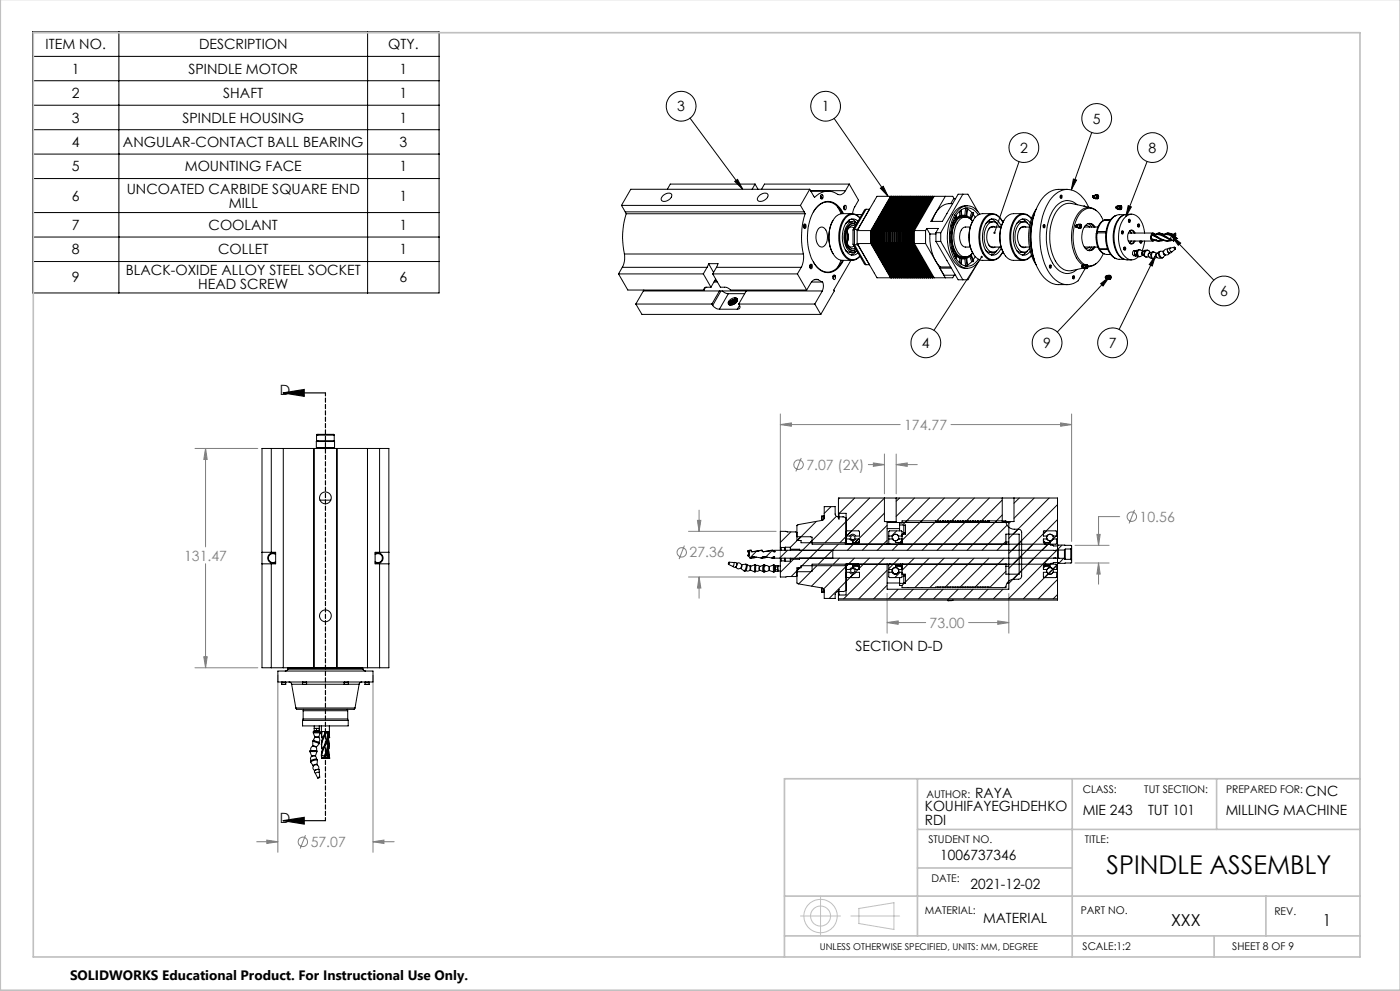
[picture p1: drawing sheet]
<svg xmlns="http://www.w3.org/2000/svg" width="420mm" height="297mm" viewBox="0 0 420 297" stroke-linecap="round" stroke-linejoin="round" font-family="sans-serif">
<defs><g id="words">
<text font-size="7.8" x="332" y="261.9">SPINDLE ASSEMBLY</text>
<g font-size="4.9">
<text x="351.3" y="277.5">XXX</text>
<text x="396.8" y="277.5">1</text>
</g>
<g font-size="4.2">
<text x="13.7" y="14.7">ITEM NO.</text>
<text x="59.7" y="14.7">DESCRIPTION</text>
<text x="116.4" y="14.7">QTY.</text>
<text x="21.6" y="22.1">1</text>
<text x="56.6" y="22.1">SPINDLE MOTOR</text>
<text x="119.8" y="22.1">1</text>
<text x="21.6" y="29.4">2</text>
<text x="67" y="29.4">SHAFT</text>
<text x="119.8" y="29.4">1</text>
<text x="203.2" y="33.4">3</text>
<text x="246.5" y="33.4">1</text>
<text x="21.6" y="36.7">3</text>
<text x="54.7" y="36.7">SPINDLE HOUSING</text>
<text x="119.8" y="36.7">1</text>
<text x="327.9" y="37.1">5</text>
<text x="21.6" y="44">4</text>
<text x="36.9" y="44">ANGULAR-CONTACT BALL BEARING</text>
<text x="119.8" y="44">3</text>
<text x="306" y="45.8">2</text>
<text x="344.6" y="45.8">8</text>
<text x="21.6" y="51.4">5</text>
<text x="55.4" y="51.4">MOUNTING FACE</text>
<text x="119.8" y="51.4">1</text>
<text x="38" y="58.1">UNCOATED CARBIDE SQUARE END</text>
<text x="21.6" y="60.1">6</text>
<text x="68.6" y="62.2">MILL</text>
<text x="119.8" y="60.1">1</text>
<text x="21.6" y="68.9">7</text>
<text x="62.6" y="68.9">COOLANT</text>
<text x="119.8" y="68.9">1</text>
<text x="21.6" y="76.2">8</text>
<text x="65.4" y="76.2">COLLET</text>
<text x="119.8" y="76.2">1</text>
<text x="37.8" y="82.6">BLACK-OXIDE ALLOY STEEL SOCKET</text>
<text x="21.6" y="84.6">9</text>
<text x="59.5" y="86.7">HEAD SCREW</text>
<text x="119.8" y="84.6">6</text>
<text x="366.1" y="88.8">6</text>
<text x="276.6" y="104.3">4</text>
<text x="313" y="104.3">9</text>
<text x="332.6" y="104.3">7</text>
<text x="83.9" y="118.4">D</text>
<text x="256.7" y="195.2">SECTION D-D</text>
<text x="292.6" y="239.2">RAYA</text>
<text x="391.7" y="238.4">CNC</text>
<text x="277.5" y="243">KOUHIFAYEGHDEHKO</text>
<text x="324.8" y="244.4">MIE 243</text>
<text x="344.5" y="244.4">TUT 101</text>
<text x="367.7" y="244.4">MILLING MACHINE</text>
<text x="83.9" y="246.6">D</text>
<text x="277.5" y="247.3">RDI</text>
<text x="282" y="257.8">1006737346</text>
<text x="291.2" y="266.5">2021-12-02</text>
<text x="294.9" y="276.5">MATERIAL</text>
</g>
<g font-size="4.2" fill="#808080">
<text x="271.2" y="128.8">174.77</text>
<text x="241.9" y="140.8">7.07 (2X)</text>
<text x="341.9" y="156.4">10.56</text>
<text x="206.9" y="167.1">27.36</text>
<text x="55.2" y="168">131.47</text>
<text x="278.9" y="188.2">73.00</text>
<text x="93.2" y="253.8">57.07</text>
</g>
<text font-size="4.1" x="21" y="293.7">SOLIDWORKS Educational Product. For Instructional Use Only.</text>
<g font-size="3.2">
<text x="277.9" y="239">AUTHOR:</text>
<text x="324.8" y="237.6">CLASS:</text>
<text x="343.3" y="237.6">TUT SECTION:</text>
<text x="367.8" y="237.6">PREPARED FOR:</text>
<text x="278.5" y="252.8">STUDENT NO.</text>
<text x="325.5" y="252.8">TITLE:</text>
<text x="279.4" y="264.3">DATE:</text>
<text x="277.5" y="274">MATERIAL:</text>
<text x="324.3" y="274">PART NO.</text>
<text x="382.3" y="274.2">REV.</text>
<text x="324.8" y="284.6">SCALE:1:2</text>
<text x="369.7" y="284.6">SHEET 8 OF 9</text>
</g>
<text font-size="2.8" x="245.9" y="284.6">UNLESS OTHERWISE SPECIFIED, UNITS: MM, DEGREE</text>
</g></defs>
<g fill="none" stroke="#808080" stroke-width=".3">
<path d="M58.5 134.4h18.8M61.7 134.4v29.5M61.7 134.4l.5 3.3h-1.1zM234.1 127.2l3.3-.5v1zM234.1 124.1v42.8M234.1 127.2h36M240.4 137.3l-1.6 4M260.5 139.2h4.8M262 138.7l3.3 .5-3.3 .6zM265.3 136.1v11.9M268.9 139.2l3.3-.5v1.1zM268.9 136.1v11.9"/>
<path d="M268.9 139.2h6.3M285.3 127.2h36.2M318.2 126.7l3.3 .5-3.3 .5zM321.5 124.1v38.2M206.6 159.2h26.2M209.2 156h1.1l-.6 3.2zM209.7 152.9v6.3M335.9 154.8h-6.3v8.6M340.4 152.8l-1.7 4.1M61.7 168.9v31.2M205.3 163.5l-1.6 4.1M206.6 172.9h26.2"/>
<path d="M209.7 172.9v6.4M209.7 172.9l.6 3.3h-1.1zM266.1 177.9v11.9M302.6 177.9v11.9M322.5 168.7h10.2M322.5 163.4h10.2M329.1 160.2h1l-.5 3.2zM329.6 168.7v6.4M329.6 168.7l.5 3.3h-1zM61.1 196.8h1.1l-.5 3.3zM266.1 186.6l3.4-.5v1zM266.1 186.6h11.6"/>
<path d="M290.6 186.6h12M299.3 186.1l3.3 .5-3.3 .5zM58.5 200.1h18.8M83.4 202.4v53M111.9 202.4v53M77 252.3h6.4M80 251.8l3.4 .5-3.4 .5zM91.7 250.3l-1.6 4M111.9 252.3h6.4M111.9 252.3l3.3-.5v1z"/>
<circle cx="239.6" cy="139.3" r="1.42"/>
<circle cx="339.5" cy="154.8" r="1.41"/>
<circle cx="204.5" cy="165.5" r="1.41"/>
<circle cx="90.9" cy="252.3" r="1.4"/>
</g>
<g fill="none" stroke="#000" stroke-width=".3">
<path d="M9.8 9.6h121.9v78.2h-121.9zM9.8 16.9h121.9M35.7 9.6v78.2M110.3 9.6v78.2M9.8 24.2h121.9M9.8 31.5h121.9M9.8 38.9h121.9M207 35.4l15.8 21.3M250.2 35.5l16.2 23.3M327.5 39.7l-6.1 17.2M9.8 46.2h121.9M9.8 53.5h121.9"/>
<path d="M220.4 54.4l.9-.6 1.5 2.9zM264.1 56.4l.9-.6 1.4 3zM305.7 48.4l-7.4 21.4M322 53.7l1 .3-1.6 2.9zM344.1 48.4l-6.4 16.5M9.8 63.7h121.9M9.8 71h121.9M9.8 78.4h121.9M294.5 77l-14.3 22M338.5 61.6l.9 .4-1.7 2.9zM346.7 76.5l-11 22.2M346.7 76.5l-1 3.2-.9-.4z"/>
<path d="M351.5 70.8l2.7 2-.7 .7zM351.5 70.8l12.6 13.2M330.2 85l2.6-2-1.9 2.7zM332.8 83l-15.6 16.5"/>
<circle cx="204.3" cy="31.8" r="4.5"/>
<circle cx="247.7" cy="31.8" r="4.5"/>
<circle cx="329" cy="35.5" r="4.5"/>
<circle cx="307.2" cy="44.2" r="4.4"/>
<circle cx="345.7" cy="44.2" r="4.5"/>
<circle cx="367.2" cy="87.2" r="4.5"/>
<circle cx="277.8" cy="102.7" r="4.5"/>
<circle cx="314.1" cy="102.7" r="4.5"/>
<circle cx="333.8" cy="102.7" r="4.5"/>
</g>
<path d="M84.9 117.8l6.4-1.1v2.1zM84.9 117.8h12.7M84.9 246l6.4-1v2zM84.9 246h12.7" fill="none" stroke="#000" stroke-width=".35"/>
<g fill="none" stroke="#c0c0c0" stroke-width=".3">
<path d="M240.2 274.5h12M246.2 268.5v12M255.3 274.5h14.6M257.7 272.3l10.5-1.8v8l-10.5-1.7z"/>
<circle cx="246.2" cy="274.5" r="5"/>
<circle cx="246.2" cy="274.5" r="3"/>
</g>
<path d="M97.6 117.7v128.3" fill="none" stroke="#000" stroke-width=".35" stroke-dasharray="1.3 .6" stroke-dashoffset=".3"/>
<path d="M.1 -.1v296.9h419.9M10 9.8h398v277h-398zM275.2 233.4v47.1M321.7 233.4v53.4M365 233.4v15.2M408 233.4h-172.7v53.4M275.2 248.6h132.8M235.3 268.6h172.7M275.2 260.1h46.5M379.8 268.6v11.9M235.3 280.5h172.7M364.2 280.5v6.3" fill="none" stroke="#c0c0c0" stroke-width=".5"/>
<g fill="#000">
<path d="M220.4 54.4l.9-.6 1.5 2.9zM264.1 56.4l.9-.6 1.4 3zM298.1 69.5l-.1 .4 .2 .2 .1-.3-.1 .3a.33 .33 0 0 0 .5-.4 .33 .33 0 0 0-.6-.2zM338.5 61.6l.9 .4-1.7 2.9zM322 53.7l1 .3-1.6 2.9zM351.5 70.8l2.7 2-.7 .7zM346.7 76.5l-1 3.2-.9-.4zM294.3 76.7a.34 .34 0 0 0 0 .5 .34 .34 0 0 0 .4 0 .34 .34 0 0 0 0-.5l-.2 .3 .2-.3zM330.2 85l2.6-2-1.9 2.7z"/>
<path d="M84.9 117.8l6.4-1.1v2.1zM84.9 246l6.4-1v2z"/>
</g>
<path d="M61.7 134.4l.5 3.3h-1.1zM61.1 196.8h1.1l-.5 3.3zM80 251.8l3.4 .5-3.4 .5zM111.9 252.3l3.3-.5v1zM299.3 186.1l3.3 .5-3.3 .5zM266.1 186.6l3.4-.5v1zM329.6 168.7l.5 3.3h-1zM329.1 160.2h1l-.5 3.2zM268.9 139.2l3.3-.5v1.1zM262 138.7l3.3 .5-3.3 .6zM209.2 156h1.1l-.6 3.2zM209.7 172.9l.6 3.3h-1.1zM318.2 126.7l3.3 .5-3.3 .5zM234.1 127.2l3.3-.5v1z" fill="#808080"/>
<g fill="none" stroke="#000" stroke-width=".3">
<path d="M198.9 58.7a1.86 1.86 0 0 1 2.6-.4 2.11 2.11 0 0 1-3 1.8l-.2-.5zM226.5 55.2h-25.4l-.9 1.5M226.5 55.2l.9 1.5M226.5 55.2l-.9 1.5M227.8 58.7a1.82 1.82 0 0 1 2.6-.4 2.11 2.11 0 0 1-3.1 1.8l-.1-.5zM242.9 56.7l1.5 2.5a5.4 5.4 0 0 1 7.2-.9h.7l.6-.3 .7-.9M242.9 56.7l-2.8 4.9M242.9 56.7h-53.7l-2.8 4.9M243.2 57.1h10.4M243.2 57.3h5.2M246.1 58.7l.3 .1v.4M246.1 59.2h.3"/>
<path d="M246.4 58.3a.64 .64 0 0 1 .5 .7 .64 .64 0 0 1-.5 .6l-.3-.6zM246.4 59.2l.3-.1a.27 .27 0 0 1-.2 .4 .27 .27 0 0 1-.4-.3M254.8 55.2l2.8 4.8-1.4 2.4-.4 1.6M254.8 55.2l-1.2 1.9M254.8 55.2h-25.5l-.8 1.5M267.2 58.8l-6 10.3M267.3 59l-6 10.2M267.4 58.8l-6 10.3M267.6 59h.3M267.6 59l-5.9 10.2M267.6 59l-.1-.2-5.9 10.3M268 58.8l-5.9 10.3"/>
<path d="M268.2 59h.3M268.2 59l-5.9 10.2M268.2 59l-5.9 10.1M268.6 58.8l-5.9 10.3M268.8 59h.3M268.8 59l-5.8 10.2M268.8 59l-5.9 10.1M269.2 58.8l-5.9 10.3M269.5 59h.2M269.5 59l-5.9 10.2M269.5 59l-.1-.2-5.9 10.3M269.8 58.8l-5.9 10.3"/>
<path d="M270.1 59h.3M270.1 59l-5.9 10.2M270.1 59l-6 10.1M270.4 58.8l-5.9 10.3M270.7 59h.3M270.7 59l-5.9 10.2M270.7 59l-6 10.1M271.1 58.8l-6 10.3M271.3 59h.3M271.3 59l-5.9 10.2M271.3 59l-6 10.1M271.7 58.8l-6 10.3"/>
<path d="M271.9 59h.3M271.9 59l-5.9 10.2M271.9 59l-6 10.1M272.3 58.8l-6 10.3M272.5 59h.3M272.5 59l-5.9 10.2M272.5 59l-6 10.1M272.9 58.8l-6 10.3M273.1 59h.3M273.1 59l-5.9 10.2M273.1 59l-6 10.1M273.5 58.8l-5.9 10.3"/>
<path d="M273.7 59h.3M273.7 59l-5.9 10.2M273.7 59l-5.9 10.1M274.1 58.8l-5.9 10.3M274.3 59h.3M274.3 59l-5.8 10.2M274.3 59l-5.9 10.1M274.7 58.8l-5.9 10.3M275 59h.2M275 59l-5.9 10.2M275 59l-6 10.1M275.3 58.8l-5.9 10.3"/>
<path d="M275.6 59h.3M275.6 59l-5.9 10.2M275.6 59l-6 10.1M275.9 58.8l-5.9 10.3M276.2 59h.3M276.2 59l-5.9 10.2M276.2 59l-.1-.2-5.9 10.3M276.6 58.8l-5.9 10.3M276.8 59h.3M276.8 59l-5.9 10.2M276.8 59l-6 10.1M277.2 58.8l-5.9 10.3"/>
<path d="M277.4 59h.3M277.4 59l-5.9 10.2M277.4 59l-6 10.1M277.8 58.8l-5.9 10.3M278 59h.3M278 59l-5.9 10.2M278 59l-6 10.1M278.4 58.8l-5.9 10.3M278.6 59h.3M278.6 59l-5.9 10.2M278.6 59l-5.9 10.1M279 58.8l-5.9 10.3"/>
<path d="M279.2 59h.3M279.2 59l-5.8 10.2M279.2 59l-5.9 10.1M279.6 58.8l-5.9 10.3M279.9 59l-5.9 10.2M279.9 59h.2M279.9 59l-6 10.1M280.2 58.8l-5.9 10.3M283.6 58.8l-3 5.2M286.2 59.5l-.4-.7h-22.7l-5.7 10M286.7 59.5h-.6l-.9 1.5M288.9 58.2l-6.7 11.5"/>
<path d="M318.1 58.8h.2v.4h-.2M318.2 58.5a.49 .49 0 0 1 .4 .5 .49 .49 0 0 1-.4 .4l-.2-.4zM320.2 56.8h-2.7a7.3 7.3 0 0 0-6.3 5.1 22.2 22.2 0 0 0 .9 19.9 6.9 6.9 0 0 0 5.4 3.5h2.7M327.9 58.8h.1M327.9 58.8l.3 .5M327.9 58.8v.4M327.9 59.2h.1M327.9 58.7h.1M327.9 58.7l.1 .6M327.9 58.7v.1M328 58.6l-.1 .4 .3 .3M328 58.6h.2"/>
<path d="M328 58.6l-.1 .2M328.2 59.3h.1M328.2 58.6h.1M328.2 58.6l-.2 .4 .3 .3M328.3 58.7l-.1 .4M328.3 59.3h.1M328.3 58.6l-.1 .4 .2 .3M328.4 59.3h.1M328.4 59.3l.1 .1M328.5 58.5l-.1 .8M329.1 58.8l.1 .1M329.1 59.2h.3"/>
<path d="M329.1 58.5a.5 .5 0 0 1 .5 .5 .5 .5 0 0 1-.4 .5l-.2-.5zM329.1 58.7l.1 .6M329.2 58.9v.4M329.2 58.9h.3M329.2 58.3h-.5a.7 .7 0 0 0 0 1.3h.5M329.4 58.6l.1 .3M329.4 58.6l-.3 .1M329.4 59.2l-.2 .1M329.5 58.6l-.2-.2a.57 .57 0 0 0-.5 .6 .57 .57 0 0 0 .6 .5l.1-.2M329.5 58.9l-.1 .3M186.4 61.6h53.7M186.4 61.6l1.2 1.9"/>
<path d="M187.3 76.1a6.2 6.2 0 0 1-.6 4M187.3 76.1h53.7M187.6 63.5l.3 .6M187.6 63.5h53.7M187.9 64.1a23.3 23.3 0 0 0-.6 12M187.9 64.1h53.6M212.6 79h2.8l-.5 1.1M212.6 79l-.5 1.1M212.6 79l1.5 2.6M240.1 61.6l1.2 1.9M241 76.1a6.8 6.8 0 0 1-.6 4M241 67.7h.3"/>
<path d="M241.1 67.6l.2 .1M241.1 68h.2zM241.3 67.2a.64 .64 0 0 1 .5 .6 .64 .64 0 0 1-.5 .6l-.3-.6zM241.3 63.5l.2 .6M241.3 67.7l.2-.3v.8l-.1 .1-.1-.3M241.5 64.1a23.3 23.3 0 0 0-.5 12M242.9 79.8h.3M243 79.6h.1M243.1 79.6h-.2M243.1 79.6v-.2l.3 .1 .1 .5-.3-.2M243.1 79.2a.64 .64 0 0 1 .6 .7 .64 .64 0 0 1-.6 .6l-.2-.6zM243.2 79.8l-.3 .3"/>
<path d="M244 63.5a4.7 4.7 0 0 1 5.9-2.6l1.7 1.4 1.2 1.7M245.6 68.5a1.4 1.4 0 0 1 1.5-.3 1.4 1.4 0 0 1 .9 1.2 3.7 3.7 0 0 1-1.4 4.6 2.94 2.94 0 0 1-1.8-3.7zM249.9 76l.7 1 1.5 .9 3.6 .1M249.9 66.1a10.7 10.7 0 0 0 0 9.9M251.1 61.8l.4 .5M251.5 62.3l.1 .2M251.5 62.3h.1M251.6 62.5l.7 1.6M251.6 62.5h.2M252.3 78l-1.2 2.3M252.8 78a5.1 5.1 0 0 1-5.6 3.4l-1.7-1-1.5-1.9M253 64a5.1 5.1 0 0 0-5.9-3.4 8.6 8.6 0 0 0-4.5 6.7 15.1 15.1 0 0 0 2.7 12.9 4.2 4.2 0 0 0 6.9-.7l.8-1.5"/>
<path d="M253.1 62l.3 .2-.2 .3M253.1 62.5l.3 .2zM253.3 61.6a.66 .66 0 0 1 .6 .6 .66 .66 0 0 1-.6 .7l-.2-.7zM253.7 64.9a2.72 2.72 0 0 1 4.3 .4 2.9 2.9 0 0 0-2.9-1 2.9 2.9 0 0 0-2.2 2.2 10.1 10.1 0 0 0 .9 10.4 2.68 2.68 0 0 0 4.2-.1 2.77 2.77 0 0 1-4.8-.3 10.2 10.2 0 0 1 .5-11.6zM253.8 75.1l.7 .4 1.3 .1M253.8 75.2h.1M254 75.3h-.1M254.1 69.2l.4 1.5-.4 2.1 .3-1.9zM254.3 69.9v2.2M254.3 73.3l.4 .5a1.07 1.07 0 0 0 1.5-.1M254.7 66v.5M255.3 78l-5.2 8.9 .2 .3-4.1 7"/>
<path d="M255.4 65.6l.9 .5 .7 .9a1.92 1.92 0 0 0-3.1 .9 6.3 6.3 0 0 0 1.1 7.4l1.2 .3 .8-.5M255.6 75.6v.8M255.7 64h-3a4.4 4.4 0 0 0-3.6 4 11 11 0 0 0 .8 8M255.8 66.5l-1.4 .1-.6 .4M255.9 73.2l3.4 5.9 .5 .2M256.2 68.4l-.9-.4-1 .8M256.3 68.8l-.4 .1v4.3l.4 .1M256.3 73.3h1.1M256.3 68.8v4.5M256.3 68.8h1.1M256.3 73.3l3.5 6M256.5 66.3v.3"/>
<path d="M256.6 67.8a1.65 1.65 0 0 0-2.4 1.2 4.8 4.8 0 0 0 1.1 5.4l.7 .1 .6-.2M256.8 67.4a1.73 1.73 0 0 0-2.7 1 5.5 5.5 0 0 0 1.1 6.5 1.41 1.41 0 0 0 1.6-.2M256.8 75.4l-.6 .2M256.8 64.3h1.8M257 75.1l-.6 .8-1 .5M257.1 73l6 10.3h22.7l.5-.8M257.1 69.1h4.1M257.1 73h4.1M257.1 69.1v3.9M257.4 73.3h.1M257.4 68.8h.1M257.4 73.3l3.4 6h-1"/>
<path d="M257.4 66.3a2.28 2.28 0 0 0-3.9 1 7.6 7.6 0 0 0 1.2 8.8l1.3 .4 .9-.3 .5-.5M258 67.7l-.9 1.4M259.8 62.7l-.5 .3-3.4 5.9M259.8 62.7l-3.5 6.1M259.8 62.7h1M261.2 69.1v3.9M261.2 73l6 10.3M261.3 72.9h.1M261.3 69.2h.1M261.3 69.2v3.7M261.3 72.9l6.1 10.4M261.4 69.1h.2"/>
<path d="M261.4 69.1v3.9h.2M261.6 69.1v3.9M261.6 69.1l.1 .1M261.6 73l5.9 10.3 .1-.2M261.7 72.9h.4M261.7 69.2h.4M261.7 69.2v3.7M261.7 72.9l-.1 .1M261.7 72.9l5.9 10.2M262.1 69.1h.2M262.1 73h.2M262.1 69.1v3.9"/>
<path d="M262.1 73l5.9 10.3M262.3 69.1v3.9M262.3 69.1v.1M262.3 73l5.9 10.3v-.2M262.3 72.9h.4M262.3 69.2h.4M262.3 69.2v3.7M262.3 72.9v.1M262.3 72.9l5.9 10.2M262.7 69.1h.2M262.7 73h.2M262.7 69.1v3.9"/>
<path d="M262.7 73l5.9 10.3M262.9 69.1v3.9M262.9 69.1l.1 .1M262.9 73l5.9 10.3v-.2M263 72.9h.3M263 69.2h.3M263 69.2v3.7M263 72.9l-.1 .1M263 72.9l5.8 10.2M263.3 69.1h.2M263.3 73h.2M263.3 69.1v3.9"/>
<path d="M263.3 73l5.9 10.3M263.5 69.1v3.9M263.5 69.1l.1 .1M263.5 73l5.9 10.3 .1-.2M263.6 72.9h.3M263.6 69.2h.3M263.6 69.2v3.7M263.6 72.9l-.1 .1M263.6 72.9l5.9 10.2M263.9 69.1h.2M263.9 73h.2M263.9 69.1v3.9"/>
<path d="M263.9 73l5.9 10.3M264.1 69.1l.1 .1M264.1 69.1v3.9M264.1 73l5.9 10.3 .1-.2M264.2 72.9h.3M264.2 69.2h.3M264.2 69.2v3.7M264.2 72.9l-.1 .1M264.2 72.9l5.9 10.2M264.5 69.1h.2M264.5 73h.2M264.5 69.1v3.9"/>
<path d="M264.5 73l5.9 10.3M264.7 69.1v3.9M264.7 69.1l.1 .1M264.7 73l5.9 10.3 .1-.2M264.8 72.9h.3M264.8 69.2h.3M264.8 69.2v3.7M264.8 72.9l-.1 .1M264.8 72.9l5.9 10.2M265.1 69.1h.2M265.1 73h.2M265.1 69.1v3.9"/>
<path d="M265.1 73l6 10.3M265.3 69.1l.1 .1M265.3 69.1v3.9M265.3 73l6 10.3v-.2M265.4 72.9h.3M265.4 69.2h.3M265.4 69.2v3.7M265.4 72.9l-.1 .1M265.4 72.9l5.9 10.2M265.7 69.1h.2M265.7 73h.2M265.7 69.1v3.9"/>
<path d="M265.7 73l6 10.3M265.9 69.1v3.9M265.9 69.1l.1 .1M265.9 73l6 10.3v-.2M266 72.9h.3M266 69.2h.3M266 69.2v3.7M266 72.9l-.1 .1M266 72.9l5.9 10.2M266.3 69.1h.2M266.3 73h.2M266.3 69.1v3.9"/>
<path d="M266.3 73l6 10.3M266.5 69.1l.1 .1M266.5 69.1v3.9M266.5 73l6 10.3v-.2M266.6 72.9h.3M266.6 69.2h.3M266.6 69.2v3.7M266.6 72.9l-.1 .1M266.6 72.9l5.9 10.2M266.9 69.1h.2M266.9 73h.2M266.9 69.1v3.9"/>
<path d="M266.9 73l6 10.3M267.1 69.1l.1 .1M267.1 69.1v3.9M267.1 73l6 10.3v-.2M267.2 72.9h.4M267.2 69.2h.4M267.2 69.2v3.7M267.2 72.9l-.1 .1M267.2 72.9l5.9 10.2M267.6 69.1h.2M267.6 73h.2M267.6 69.1v3.9"/>
<path d="M267.6 73l5.9 10.3M267.8 69.1v.1M267.8 69.1v3.9M267.8 73l5.9 10.3v-.2M267.8 72.9h.4M267.8 69.2h.4M267.8 69.2v3.7M267.8 72.9v.1M267.8 72.9l5.9 10.2M268.2 69.1h.2M268.2 73h.2M268.2 69.1v3.9"/>
<path d="M268.2 73l5.9 10.3M268.4 69.1l.1 .1M268.4 69.1v3.9M268.4 73l5.9 10.3v-.2M268.5 72.9h.3M268.5 69.2h.3M268.5 69.2v3.7M268.5 72.9l-.1 .1M268.5 72.9l5.8 10.2M268.8 69.1h.2M268.8 73h.2M268.8 69.1v3.9"/>
<path d="M268.8 73l5.9 10.3M269 69.1l.1 .1M269 69.1v3.9M269 73l5.9 10.3 .1-.2M269.1 72.9h.3M269.1 69.2h.3M269.1 69.2v3.7M269.1 72.9l-.1 .1M269.1 72.9l5.9 10.2M269.4 69.1h.2M269.4 73h.2M269.4 69.1v3.9"/>
<path d="M269.4 73l5.9 10.3M269.6 69.1l.1 .1M269.6 69.1v3.9M269.6 73l5.9 10.3 .1-.2M269.7 72.9h.3M269.7 69.2h.3M269.7 69.2v3.7M269.7 72.9l-.1 .1M269.7 72.9l5.9 10.2M270 69.1h.2M270 73h.2M270 69.1v3.9"/>
<path d="M270 73l5.9 10.3M270.2 69.1v3.9M270.2 69.1l.1 .1M270.2 73l5.9 10.3 .1-.2M270.3 72.9h.4M270.3 69.2h.4M270.3 69.2v3.7M270.3 72.9l-.1 .1M270.3 72.9l5.9 10.2M270.7 69.1h.1M270.7 73h.1M270.7 69.1v3.9"/>
<path d="M270.7 73l5.9 10.3M270.8 69.1v3.9M270.8 69.1l.1 .1M270.8 73l6 10.3v-.2M270.9 72.9h.4M270.9 69.2h.4M270.9 69.2v3.7M270.9 72.9l-.1 .1M270.9 72.9l5.9 10.2M271.3 69.1h.1M271.3 73h.1M271.3 69.1v3.9"/>
<path d="M271.3 73l5.9 10.3M271.4 69.1l.1 .1M271.4 69.1v3.9M271.4 73l6 10.3v-.2M271.5 72.9h.4M271.5 69.2h.4M271.5 69.2v3.7M271.5 72.9l-.1 .1M271.5 72.9l5.9 10.2M271.9 69.1h.1M271.9 73h.1M271.9 69.1v3.9"/>
<path d="M271.9 73l5.9 10.3M272 69.1l.1 .1M272 69.1v3.9M272 73l6 10.3v-.2M272.1 72.9h.4M272.1 69.2h.4M272.1 69.2v3.7M272.1 72.9l-.1 .1M272.1 72.9l5.9 10.2M272.5 69.1h.2M272.5 73h.2M272.5 69.1v3.9"/>
<path d="M272.5 73l5.9 10.3M272.7 69.1v.1M272.7 69.1v3.9M272.7 73l5.9 10.3v-.2M272.7 72.9h.4M272.7 69.2h.4M272.7 69.2v3.7M272.7 72.9v.1M272.7 72.9l5.9 10.2M273.1 69.1h.2M273.1 73h.2M273.1 69.1v3.9"/>
<path d="M273.1 73l5.9 10.3M273.3 69.1v3.9M273.3 69.1l.1 .1M273.3 73l5.9 10.3v-.2M273.4 72.9h.3M273.4 69.2h.3M273.4 69.2v3.7M273.4 72.9l-.1 .1M273.4 72.9l5.8 10.2M273.7 69.1h.2M273.7 73h.2M273.7 69.1v3.9"/>
<path d="M273.7 73l5.9 10.3M273.9 69.1v3.9M273.9 69.1l.1 .1M273.9 73l5.9 10.3 .1-.2M274 72.9h.3M274 69.2v3.7M274 69.2h.3M274 72.9l-.1 .1M274 72.9l5.9 10.2M274.3 69.1h3.4M274.3 73h3.4M274.3 69.1v3.9"/>
<path d="M274.3 73l5.9 10.3M277.7 73l2.9 5.1M277.7 69.1v3.9M278 68.5h3.5l-.7 1.2M278 68.5l-.3 .6M278 68.5l1 1.6M279 70.1a14.9 14.9 0 0 0 1.6 8M279 70.1h1.8M280.6 78.1l1.6 1.9M280.6 64l-1 2.4M280.6 78.1l3 5.2M280.8 72.4l6.6 11.5h3l3-5.2"/>
<path d="M280.8 69.7h1.4M280.8 72.4h1.4M280.8 69.7v2.7M282.2 72.4l6.7 11.5M282.2 69.7v2.7M285.2 72.2h.3M285.2 69.9h.3M285.2 69.8l.3 .1M285.3 72.6l.2-.1 .5 2M285.5 69.9v2.3M285.5 74.2l.1 .3M285.5 72.2h-.3"/>
<path d="M285.6 67.5v.1M285.6 67.6l-.1 .3M285.6 74.5h.4M285.6 74.5v.1M285.6 67.6h.4M285.7 67.2l.3 .4M285.8 75.2l.3-.4 1 1.6M285.8 61a5 5 0 0 0-5.2 3M285.9 75.1l.7 1.3M286 67.6l-.5 2-.2-.1M286 74.5l-.3 .4M286.5 65.2l.1 .5"/>
<path d="M286.6 65.7l-.7 1.3M286.6 76.4l-.1 .4M286.6 76.4h.5M286.6 65.7h.5M286.7 64.8a12.9 12.9 0 0 0 1.2 14 3.5 3.5 0 0 0 5.6-1.1M286.7 64.8l.4 .9M286.8 64.6l.4 .9 1.2-.8M287.1 65.7l-1 1.6-.3-.4M287.1 76.4l-.4 .9M287.1 76.8l.9 .6M287.8 76.8l1.8 .2M287.8 63.4l.2 1.3"/>
<path d="M288 64.7l-.9 .6M288 77.4l-.2 1.3M288 77.4h.4M288 64.7h.4M288.2 63l.2 1.7M288.4 79.2l.1-1.8h1.3l.3 2.3M288.4 77.4l-1.2-.9-.4 1M288.4 77.4l-.2 1.7M288.5 77.5h.7M288.5 64.6h.7M289 64.8l.8 .2M289.5 77.5l.2 2.2"/>
<path d="M289.5 62.4h.2M289.6 68h1.5M289.6 74h1.5M289.6 68a2.82 2.82 0 0 0-1.7 3.5 2.32 2.32 0 0 0 1.7 2.5M289.6 65l-1.8 .3M289.7 62.4h.4M289.7 79.7h-.2M289.7 79.7h.4M289.7 62.4l-.2 2.2M289.8 77l-.8 .3M290.1 62.4l.2 .1-.3 2.2 1.2 .8 .7-1.8M290.1 62.4l-.3 2.2h-1.3l-.1-1.7"/>
<path d="M290.2 61.7a4.9 4.9 0 0 0-4.8 3.5 13.9 13.9 0 0 0 1.4 13.9l1.6 1.1 1.8 .2M290.3 62.7l1.2 1M290.7 65.3a2.55 2.55 0 0 0-4 1.3 9.2 9.2 0 0 0 .7 9.8 2.29 2.29 0 0 0 3.3 .4M290.9 76.8l.6 1.6M291.5 78.4l-1.2 1M291.5 78.4h.4M291.5 63.7h.4M291.5 63.7l-.6 1.6M291.8 66.4a2.53 2.53 0 0 0-2.5-1.3 2.53 2.53 0 0 0-2.1 1.7 8.7 8.7 0 0 0 .8 9.5 2.36 2.36 0 0 0 3.8-.5l-.4 .6 .7 1.8-.2 .2M291.9 66.1a10.6 10.6 0 0 0 0 9.9M291.9 78.4l-.7-1.9-1.2 .9 .3 2.2-.2 .1M291.9 63.7l.2 .2-.7 1.8 .4 .6"/>
<path d="M292 64.2l.6 1M292.6 76.9l-.6 1M293.4 63.4l-3-5.2h-3l-4.7 8.2h-3.4l1.3-2.4M293.5 64.4a3.7 3.7 0 0 0-3.6-2.1 3.7 3.7 0 0 0-3.2 2.5M293.9 64.2a3.9 3.9 0 0 0-5.6-1.9 11.3 11.3 0 0 0-3.4 10.4 9.1 9.1 0 0 0 4.1 7.5 4.2 4.2 0 0 0 4.9-2.3M295.8 75.1l1.1 .5 1.9-.1M295.9 75.2v.1M296.5 73.2l1.1 .8h2.7M296.8 66l.6-.4 .6 .3 1 1.1M296.8 65.9v.6M297.5 75.6v.8M297.7 64h-2.9a4.4 4.4 0 0 0-3.7 3.9 9.9 9.9 0 0 0 2 9.5l1.4 .6h3.2"/>
<path d="M297.9 66.5l-1.4 .1-.7 .4M298.5 68a1.57 1.57 0 0 0-2.2 1.4 4.2 4.2 0 0 0 1.1 4.8l1.1-.2M298.6 66.4v.3M299 75.1l-.7 .8-.9 .5M299.9 68a2.11 2.11 0 0 0-2.2-1.5 2.11 2.11 0 0 0-2 1.9 6.2 6.2 0 0 0 1.3 6.9 2 2 0 0 0 2.9-1.3M300.3 68l-3 .1-.8 .8M300.4 67.8a2.49 2.49 0 0 0-3.7-1.8 7.4 7.4 0 0 0 0 10.1 2.47 2.47 0 0 0 3.7-1.8M300.6 66.2a3 3 0 0 0-2.7-2.1 3 3 0 0 0-2.9 1.7 10.5 10.5 0 0 0 .6 11.2 2.77 2.77 0 0 0 4.6-.5l.4-.7M300.8 66.6a3 3 0 0 0-4.6-1.7 9.5 9.5 0 0 0 0 12.3 2.89 2.89 0 0 0 4.5-1.5l.1-.2M301.2 66.1a10.5 10.5 0 0 0 0 9.9M305 75.1l.8 .4 1.3 .1M305.5 75.4l.1 .4"/>
<path d="M305.6 66.3l-.1 .3M305.8 73.3l.4 .5 .8 .2M306.7 65.6l.8 .5 .8 .9M306.9 68h1.9M306.9 74h1.9M307 64h-3a4.1 4.1 0 0 0-3.4 3.4 9.6 9.6 0 0 0 1.9 10.1l1.5 .5h3M307 68l-.8 .3-.4 .5M307.1 66.5l-1.5 .1-.6 .4M307.3 66l.1 .5M307.3 75.6v.5M307.8 68a1.55 1.55 0 0 0-2.3 1.4 4.1 4.1 0 0 0 1.1 4.7l1.2-.1M308.3 75.1l-1 1.1-.6 .2"/>
<path d="M308.9 67.7a1.96 1.96 0 0 0-2-1.2 1.96 1.96 0 0 0-1.7 1.4 6.3 6.3 0 0 0 1.1 7.4l.8 .3 .8-.2 1-1M309.1 66.8a2.31 2.31 0 0 0-2.4-1.2 2.31 2.31 0 0 0-1.9 1.8 7.5 7.5 0 0 0 1.2 8.7 2.12 2.12 0 0 0 3.1-.8M309.5 76.5a2.81 2.81 0 0 1-2.7 1.3 2.81 2.81 0 0 1-2.4-1.8 10.1 10.1 0 0 1 .9-11 2.68 2.68 0 0 1 4.2 .6 2.94 2.94 0 0 0-2.9-1.5 2.94 2.94 0 0 0-2.5 2 10.5 10.5 0 0 0 .9 11 2.79 2.79 0 0 0 4.5-.6M309.7 66.8a18.2 18.2 0 0 0 0 8.4M310.2 64.4a18.3 18.3 0 0 0 0 13.2M310.8 62.7a16.5 16.5 0 0 0 0 16.7M312.9 67.6l.3-.1 .1 .3-.1 .3-.3-.1M313.1 67.3a.41 .41 0 0 1 .4 .5 .41 .41 0 0 1-.5 .4zM314.8 79.7l.3 .2-.1 .2h-.2M314.9 79.5l.1-.1a.49 .49 0 0 1 .4 .5 .49 .49 0 0 1-.4 .5zM321.4 61a5.2 5.2 0 0 0-5.3 3.8 15.2 15.2 0 0 0 1.5 14.7l1.6 1.3 1.8 .4 4.2-.9v-.9M321.4 61h.1"/>
<path d="M321.5 61l5.7 1.2M322.8 67.7l.1 .4M322.8 67.7v.3M322.8 67.6h.1M322.8 67.7l.3 .5M322.8 67.6v.1M322.8 67.6v.4M322.8 68h.1M322.8 67.6v.4v-.3M323 67.4l-.2 .3M323.1 67.4h.1M323.1 67.4l-.2 .5 .3 .3"/>
<path d="M323.1 61.3a4.3 4.3 0 0 0-6.8 1.1 16.3 16.3 0 0 0 .4 17.7 4.2 4.2 0 0 0 6.4 .6M323.1 68.2h.1M323.2 67.7l.1 .4M323.2 67.4h.1M323.3 67.4a.44 .44 0 0 0 0 .8M323.3 68.2h.1M323.4 67.4v.8M324 67.4l.1-.1a.5 .5 0 0 1 .4 .5 .5 .5 0 0 1-.4 .5zM324 67.6l.1 .1M324 67.6l.1 .6M324 68l.1 .2M324 68h.3"/>
<path d="M324.1 67.7l-.1 .3M324.1 67.7h.3M324.1 67.2h-.5a.69 .69 0 0 0 0 1.2h.5M324.2 67.4l.2 .3M324.2 67.4l-.2 .2M324.3 68l-.2 .2M324.4 67.7l-.1 .3M324.4 67.4l-.2-.2a.58 .58 0 0 0-.4 .6 .58 .58 0 0 0 .4 .6l.2-.2M324.6 79.8l.2 .3M324.6 79.8l.1 .3M324.7 79.7h.1M324.7 79.8l.2 .5"/>
<path d="M324.7 79.7l-.1 .1M324.7 79.7v.4M324.7 79.7v.3v-.2M324.7 79.6v.1M324.9 79.5l-.2 .3M324.9 79.5h.1M325 79.5a.4 .4 0 0 0-.2 .4 .4 .4 0 0 0 .2 .4M325 79.7l.2 .4M325.1 79.5h.1M325.1 79.5l-.2 .4 .3 .4M325.2 61.8l.3 .1M325.3 68h4.1"/>
<path d="M325.3 74h4.1M325.6 67.6l.8 .1 .5 .3M325.9 79.7v.1M325.9 79.6l.1 .6M325.9 79.4a.5 .5 0 0 1 .5 .5 .5 .5 0 0 1-.5 .5l-.1-.3zM325.9 79.8l.1 .4M325.9 79.8h.3M326 79.3h-.5a.72 .72 0 0 0 0 1.2h.5M326.1 79.5l.1 .3M326.1 79.5l-.2 .1M326.2 79.5l-.1-.2a.58 .58 0 0 0-.5 .6 .58 .58 0 0 0 .5 .5l.1-.1M326.2 79.8v.3"/>
<path d="M326.4 67l1.1 1M326.6 62.1a7.4 7.4 0 0 0-7.2-5.3 8.7 8.7 0 0 0-5.9 6 21.6 21.6 0 0 0 1.8 19.7 5.5 5.5 0 0 0 8.1 1.7l2.1-3.7M326.7 67l.9 .4 .6 .6M326.9 74l-.6 .4h-.7M327.2 79.8l-.8 .2M327.3 67l1 1M327.5 74l-1.1 1M328.2 74l-.7 .8-.8 .3M328.3 74l-1 1.1M328.5 68a1.78 1.78 0 0 0-1.7-1 1.78 1.78 0 0 0-1.6 1.3 5.9 5.9 0 0 0 .8 6.6l.7 .2 .8-.1 1-1M328.9 63.1a3.5 3.5 0 0 0-5.6 1.2 13.3 13.3 0 0 0 .5 14.2l1.2 1M328.9 78.9l-1.3 .8-1.2 .2"/>
<path d="M329 69.4l.1 .4M329 69.4h.2M329.1 69.8l-.2 .1a8.1 8.1 0 0 0 .6 4.5l.3 .1M329.1 69.8a8.4 8.4 0 0 0 .7 4.7M329.1 69.8h2.7M329.2 69.4h2.6M329.7 74.8h.3M329.7 74.8l1.3 1.1M329.8 74.5l-.1 .3M329.8 74.5h2.4M330 74.8a2.84 2.84 0 0 0 3.2 1.5M330 74.8h2.4"/>
<path d="M331 75.9l.3 .2M331 66.1a5.1 5.1 0 0 0-4.1-3.7 5 5 0 0 0-4.2 4 13 13 0 0 0 1.5 11.9l1.2 1M331 75.9a5.2 5.2 0 0 1-4.1 3.8l-.6-.1M331.3 66a4.7 4.7 0 0 0-2.1 3.4M331.3 66a4 4 0 0 0-2.3 3.4M331.3 66h1.7M331.4 65.9l-.1 .1M331.4 65.9h1.7M333.2 65.8l-1.8 .1M334.8 64.6a5.7 5.7 0 0 0-3 5.1 7.6 7.6 0 0 0 2.7 7.7l.3 .1M334.9 62l.1 .5zM334.9 62v.4"/>
<path d="M335 61.8l-.1 .4 .2 .4M335 61.8h.2a.42 .42 0 0 0-.2 .4 .42 .42 0 0 0 .3 .4M335 61.8l-.1 .2M335.2 61.8h.1M335.2 62.6h.1M335.3 61.8h.1M335.3 61.8l-.2 .4 .3 .4M335.4 62.6h.1M335.5 61.8l-.1 .8M336.1 62l.1 .2M336.1 61.7a.5 .5 0 0 1 .4 .5 .5 .5 0 0 1-.4 .5l-.1-.5zM336.1 61.9l.1 .6"/>
<path d="M336.1 62.5h.3M336.2 62.2v.3M336.2 62.2h.2M336.2 61.6h-.5a.68 .68 0 0 0-.4 .6 .68 .68 0 0 0 .4 .6h.5M336.3 61.9l.1 .3M336.3 61.9h-.2M336.4 62.5h-.2M336.4 62.2v.3M336.4 69.4l.4 .2-.2 .4-.2-.2M336.5 61.8l-.2-.2a.57 .57 0 0 0-.5 .6 .57 .57 0 0 0 .5 .6l.2-.2M336.5 69.2a.43 .43 0 0 1 .5 .5 .43 .43 0 0 1-.4 .4zM337.1 64.4a6.7 6.7 0 0 0-3.2 6.6 7.3 7.3 0 0 0 2.9 6.5l.3 .1"/>
<path d="M337.1 74.3l.3 .1-.1 .4-.2-.1M337.3 74.1a.43 .43 0 0 1 .4 .4 .43 .43 0 0 1-.4 .4zM337.3 64.3a4.1 4.1 0 0 0-4.9 3.5 9 9 0 0 0 2.1 9.6 4.4 4.4 0 0 0 2.8 .3M338.5 69.8h7.4M338.5 72.2h7.4M338.5 66l.3 .1v.3h-.3M338.6 65.8a.41 .41 0 0 1 .5 .4 .41 .41 0 0 1-.4 .4zM338.9 69.2l.4 .6M338.9 69.2l.5 .6M339.1 69.1l.7 .1 .4 .6M339.3 72.2l-.4 .6M339.4 72.2l-.5 .7"/>
<path d="M339.5 64.2a4.1 4.1 0 0 0-4.8 3.5 9.8 9.8 0 0 0 1.7 9.5l1 .5 2.1 .2M340.2 72.2l-.4 .7-.7 .1M340.3 76.2h.6M340.3 76.2l.4 .6h.6M340.4 75.3l-.1 .9M340.4 75.3h.6M340.5 69.8a1.01 1.01 0 0 0-1-.9 1.01 1.01 0 0 0-1 1 2.43 2.43 0 0 0 .9 3.2l.6-.1 .5-.8M340.7 75.1h-.5a.81 .81 0 0 0-.4 1 .81 .81 0 0 0 .8 .6M340.9 76.2l.2 .2M341 75.7l.1 .7M341 75.7l-.1 .5M341 75.3v.4"/>
<path d="M341.1 75.3l-.1 .4M341.1 76.4v.1M341.2 75.2l-.2 .1M341.3 67.4h.3v.3l-.3 .1M341.3 75l-.9 .3M341.4 67.2a.43 .43 0 0 1 .5 .4 .43 .43 0 0 1-.5 .4zM341.5 75.1l.4-.2 1 .4a.67 .67 0 0 0-.4 .6 .67 .67 0 0 0 .4 .6l-.8 .4a1.03 1.03 0 0 1-.9-.7 1.03 1.03 0 0 1 .3-1.1zM341.9 74.9a1.06 1.06 0 0 0-.9 1 1.06 1.06 0 0 0 .9 1M342 72.2l.2 .8 .3-.3v-.5M342.3 72.2l-.1 .5-.2-.1M342.9 75.3a.81 .81 0 0 0-.2 .9 .81 .81 0 0 0 .6 .5M343.4 69.8a6.4 6.4 0 0 0-3.1-5.5 3.3 3.3 0 0 0-4 2.7 9.8 9.8 0 0 0 1.5 10.2 2.57 2.57 0 0 0 3.7-.3"/>
<path d="M343.4 72.2l-.7 3M343.8 75l-1 .3M344.5 75.1a1.03 1.03 0 0 0-1.3 .6 1.03 1.03 0 0 0 .6 1.3M344.7 76.9l-.9 .1M345 75.7a.63 .63 0 0 0-.5 .5 .63 .63 0 0 0 .1 .6M345.1 75.7l-.3-.5a1.01 1.01 0 0 0-1.4 .5 1.01 1.01 0 0 0 .4 1.3M345.3 71.6a5.1 5.1 0 0 0 3.7 .5M345.3 71.4a4.9 4.9 0 0 0 3.7 .6M345.3 71.4v.2M345.5 70a7.9 7.9 0 0 0 4.9 2.2M345.5 70l-.3 .7 .1 .9M345.5 70l.1 .2"/>
<path d="M345.6 75.6a.89 .89 0 0 0-1.1 .9 .89 .89 0 0 0 1 .9M345.6 70l.4-.2 .3 .3M345.6 70l.4 .2a6.3 6.3 0 0 0 5.6 1.9M345.6 70.2v.3M345.6 70.5l-.3 .9M345.6 70.2l.7 .4M345.6 70.5l1.5 .7M345.6 70h.1M345.7 70l.6 .3a6.2 6.2 0 0 0 5.3 1.7M345.7 70h.1M345.8 71.9l.3 .2M345.8 70l2.3 .4 1.6 .7"/>
<path d="M346 75.5a1.06 1.06 0 0 0-.8 1.1 1.06 1.06 0 0 0 .9 1M346.1 72.1h.1M346.2 72.1a.56 .56 0 0 1-.9-.4l2.5 .5M346.3 72l-.2 .1M346.7 70.2l.2-.1a1.67 1.67 0 0 1 2.2 .6l1.8 1.1 1.3 .4M347 76a.89 .89 0 0 0 .1 1.1 .89 .89 0 0 0 1.1 .2M347 71.9l-.8 .2M347 70.2a1.98 1.98 0 0 1 1.8 .3M347 75.9a.65 .65 0 0 0-.3 .7 .65 .65 0 0 0 .4 .5M347.1 75.9l-.9-.3a1.01 1.01 0 0 0-.8 1 1.01 1.01 0 0 0 .9 .9l.8-.4M347.6 75.6l-.6 .4M347.6 69.8a3.9 3.9 0 0 1 2.4 1.4l1.8 .9"/>
<path d="M347.9 75.3a1.07 1.07 0 0 0-.2 1.3 1.07 1.07 0 0 0 1.1 .6M348.1 69.9l.2 .1M348.3 70l1.8 .3M348.3 70l3.2 1.8M349.1 75.3v.5l.5 .5M349.4 70.2l.2-.1a1.64 1.64 0 0 1 2 .6M349.6 76.4l-.7 .7a1.1 1.1 0 0 1-1-.6 1.1 1.1 0 0 1 .2-1.2h1a.73 .73 0 0 0 .5 1.1M349.7 70.2a1.71 1.71 0 0 1 1.7 .3M350.1 70.3l1.4 .5M350.2 74.9a.71 .71 0 0 0 .7 .9M350.2 69.8h.2M350.3 74.7l-.2-.1a.94 .94 0 0 0-1 .7"/>
<path d="M350.3 74.8h-.1M350.4 69.9l1.2 .5M350.7 69.9l.2 .1M350.8 75.8l-.3 .5h-.9M350.9 70l.7 .1M350.9 70h.1M350.9 70l.6 .2M351 74.4a.65 .65 0 0 0 0 .7 .65 .65 0 0 0 .5 .4M351.5 71.8l.3 .3M351.5 70.2l.1 .2M351.5 70.8l-.3 .4 .3 .6M351.5 70.2l.5 .1"/>
<path d="M351.5 70.8l.5 .1M351.5 70.8h.1M351.6 70.4l.2 .3M351.6 70.7h.2M351.8 70.7h.1M351.8 70.7h.3M351.8 72.1l.3 .1M351.9 70.7v.1M351.9 70.8h-.4M351.9 70.8l.1 .1M352 70.9l.1 .5M352 70.9h.1"/>
<path d="M352 70.3l.3 .4M352 70.3h.1M352.1 71.4h.1M352.1 70.7l-.1 .2M352.1 70.7a.31 .31 0 0 1 .4 .4 .31 .31 0 0 1-.4 .2l-.1-.4M352.1 72.2h.1M352.1 71.4l.1 .5M352.1 71.4v.8M352.2 71.9v.3M352.3 71h.1M352.3 74.1l.3 .2-.1 .4zM352.3 74.2l.2 .1v.3z"/>
<path d="M352.3 74.1l-1.7 .3-.4 .4M352.3 70.7h-.2M352.4 71.9h-.2M352.4 70.6l-.1 .1M352.4 70.6l.1 .1M352.4 70.6h.1M352.5 70.6v.1M352.5 69.9l-.6 .4M352.5 69.9l.1 .2M352.5 70.2l-.4 .1M352.5 70.7l.1 .5M352.5 71.4h-.4"/>
<path d="M352.5 70.7h.1M352.5 69.9v.8M352.5 71.4h.1M352.5 70.2v.4M352.6 70.1h.1M352.6 70.1l-.1 .1M352.6 71.4h.4M352.6 70.1l-.5 .2M352.6 74.7l-1 .7a.75 .75 0 0 1-1 .4 .75 .75 0 0 1-.4-1M352.6 71.2l-.1 .2M352.6 69.9v.2M352.6 71.2h.1"/>
<path d="M352.6 71.2l.4 .2M352.6 71.2v.2M353 71.4l-.6 .5M353 71.4h.1M185.6 82.1h25.4M185.6 82.1l2.7 4.8h22.9M186.7 80.1h25.4M186.7 80.1l-1.1 2M190.7 91.1h22.9M190.7 91.1l1.9 3.1h53.6M193 87.2h53.7M193 87.2l-2.3 3.9"/>
<path d="M193.1 86.9l-.1 .3M211 82.1l2.3 4M211.7 86.1l-.5 .8M212.1 80.1l-1.1 2M213.3 86.1h-1.3a.68 .68 0 0 0-.8 .8M213.6 91.1l.2 .4M213.8 82.1l2.3 4h1.7l1.3 .8h22.9M213.8 91.5a2.57 2.57 0 0 0 2 1.2M213.8 82.1h25.4M214.2 84.5h1M214.4 84.2h.6M214.7 83.6l-1.4 2.5"/>
<path d="M214.9 80.1h25.5M214.9 80.1l-1.1 2M215.8 92.7h5.4M215.8 87.2l-2.2 3.9M216.3 87.2l-2.5 4.3M216.7 87.2l.6 .5 1.2 .3M218.5 88l-2.7 4.7M218.5 88h4.9M218.8 90.1a1.73 1.73 0 0 1 2.4-.5 1.78 1.78 0 0 1-2.7 1.5l-.1-.5zM220.4 89.4l.6 .3a1.17 1.17 0 0 1-.7 1.4M220.4 89.4h.5l.3 .3M220.4 89.4l.2 .3"/>
<path d="M220.6 89.7a1.91 1.91 0 0 0-2 1.6M220.6 89.7l.5 .2M220.7 90.8l-1 .6M221 90.4a2.2 2.2 0 0 0-1.9 1l.5-.5M221.1 89.9a1.63 1.63 0 0 0-2.3 1.3l.4 .2 .8-.7 1-.3M221.1 90.1h-.8a1.58 1.58 0 0 0-1.4 1.2M221.2 90.2a1.76 1.76 0 0 0-2.2 1.2M221.6 91.1h22.8M221.6 91.1l.3 .4M221.9 91.5a.72 .72 0 0 1 0 .8 .72 .72 0 0 1-.7 .4M221.9 91.5l-.7 1.2M223.9 87.2l-2.3 3.9"/>
<path d="M239.2 82.1l2.8 4.8M240.4 80.1l-1.2 2M243.5 84.5h3.3M244.3 83.8h1.2M244.4 91.1l1.8 3.1M245.5 83.8l1.3 .7M245.5 83.8a1.83 1.83 0 0 0-2.3 1.1l-1.2 2M246.7 87.2l-2.3 3.9M246.8 84.5a3.3 3.3 0 0 1-.1 2.7M250 82.7l.3 .1h-.4zM250 82.8l.1 .1a.25 .25 0 0 1 .1 .3 .25 .25 0 0 1-.3 .1M250.1 82.4a.67 .67 0 0 1 .5 .7 .67 .67 0 0 1-.5 .6l-.2-.3z"/>
<path d="M267.2 83.1h.1M267.6 83.1h.3M268.2 83.1h.3M268.8 83.1h.3M269.5 83.1h.2M270.1 83.1h.3M270.7 83.1h.3M271.3 83.1h.3M271.9 83.1h.3M272.5 83.1h.3M273.1 83.1h.3M273.7 83.1h.3"/>
<path d="M274.3 83.1h.3M275 83.1h.2M275.6 83.1h.3M276.2 83.1h.3M276.8 83.1h.3M277.4 83.1h.3M278 83.1h.3M278.6 83.1h.3M279.2 83.1h.3M279.9 83.1h.2M282 80.4l1.2 2.1h3.4M282 80.4h3.4"/>
<path d="M282.2 80h3M282.2 80l-.2 .4M321.8 82.9a.25 .25 0 0 1 .3 .2 .25 .25 0 0 1-.2 .3l-.1-.1M321.9 82.7a.41 .41 0 0 1 .5 .4 .41 .41 0 0 1-.5 .4zM324.7 80.1h.1M325 80.3h.1M325.2 80.3h.1M325.9 80.1h.3M326.2 80.1l-.2 .1M331.6 83.4v-.5l.2 .5M331.8 82.8v.6M331.9 82.8l-.1 .4"/>
<path d="M331.9 82.8v-.1a.43 .43 0 0 0-.3 .4 .43 .43 0 0 0 .3 .4M332 82.7h.1M332 82.7l-.2 .5 .2 .3M332 83.5h.1M332 82.8l-.1 .4M332.1 82.7h.1M332.1 82.7l-.2 .5 .3 .3M332.1 82.8l-.1 .4M332.1 83.5h.1M332.2 83.5l.8 .2M332.2 82.7v.8M332.2 83.5h.1"/>
<path d="M332.2 82.7h.1M332.8 82.7a.44 .44 0 0 1 .5 .4 .44 .44 0 0 1-.5 .5zM332.8 83.3l.3 .2M332.8 82.9h.1M332.9 82.9v.4M332.9 82.9h.3M332.9 83.3h-.1M332.9 83.3h.3M333 82.5l-.8 .1v.9M333 82.8l-.2 .5M333 82.8l.2 .1M333 82.8l-.2 .1"/>
<path d="M333.2 82.7l-.1-.1a.51 .51 0 0 0-.5 .5 .51 .51 0 0 0 .6 .5v-.1M333.2 83.3l-.1 .2M333.2 82.9v.4M333.2 82.7h.1M81.4 134.4h3.6M81.4 134.4h-2.8v65.7h2.8M81.4 134.4v31.1M85 134.4h9.2M85 134.4v65.7M94.2 134.4h.1M94.2 134.4v65.7M94.2 134.4h6.8"/>
<path d="M94.9 132.3v1.8h5.5v-1.8M94.9 132.3h5.5M95 132.1h5.3M95 130.4h5.3M95 130.4l.1-.2h5.1l.1 .2M95 132.1l-.1 .2M95 130.4v1.7M95 134.1l.1 .3M95.1 134.4h5M95.1 134.4h.1M100.1 134.4h.1M100.2 134.1l-.1 .3"/>
<path d="M100.3 132.1l.1 .2M100.3 130.4v1.7M101 134.4h.1M101 134.4v65.7M101.1 134.4h9.1M101.1 134.4v65.7M110.2 134.4h3.7M110.2 134.4v65.7M113.9 134.4h2.8v65.7h-2.8M113.9 134.4v31.1M96 149.9h3.2M237.2 159.4l-3.1 3.2"/>
<path d="M239.1 159.6l-5-.4v4.8M239.4 157.3l-.3 .3M244.9 156.3l-7.8 7.7M246.6 154.7v1.2M246.6 154.7h.6M246.6 155.9h.2M246.6 156l-7.5 1.4v4.6h1.2v.7h13.3M247.2 154.7v.8M247.2 154.7h.1M249.3 151.8l-2 2.1M250.9 154.7l-12.6 12.6M251.7 153.9l-.2 .2"/>
<path d="M251.9 149.3l-.4 .3M253.8 159.3l.2-.2h3.6l.2 .2v1.4h-1.1a.97 .97 0 0 0-.9-.6 .97 .97 0 0 0-.8 .6h-1.2M253.8 155.3l-.7-.4h-1.7l-.7-.4-.2-2.7h-3.2v3.5l-.7 .7M256.4 149.3l-4.6 4.5M260.9 149.3l-13.4 13.4M265.3 149.3l-13.3 13.4M265.3 153.8l-9.3 9.3M265.3 149.3h3.6M265.3 149.3h-13.8v6.1l.2 .2v-1.8h2.1v9.3M265.3 149.3v7h3.6v-7M266.1 157.4l-7.4 7.5M266.1 158.4h3.8"/>
<path d="M267.3 156.3l-.3 .3M268.9 149.3h31.8M269 159.1l-1.6 1.6M269.9 149.3l-1 .9M269.9 157.3v-.6h.7v-.6h31.2a2.81 2.81 0 0 0 3.7 2.5 .96 .96 0 0 1 1 1v13a.96 .96 0 0 1-1 1 2.85 2.85 0 0 0-3.7 2v.5h-5v-.2l-.3 .2-.2-.2h-.6v.2l-.2-.2h-.5v.2l-.2-.2h-.5v.2l-.3-.2h-.5v.2l-.8-.2-.2 .2v-.2M269.9 157.3v1.8M269.9 157.3h1.7v2.3h-.5M271.1 159.8v.3M271.1 159.8h.5v.3h-1M271.6 157.5h-.5v2.3M274.4 149.3l-5.5 5.5M278.8 149.3l-8 8"/>
<path d="M283.3 149.3l-15.6 15.6M287.8 149.3l-15.6 15.6M292.3 149.3l-15.7 15.6M294.3 156.2l-8.7 8.7M296.8 149.3l-15.7 15.6M298.9 156.1l-8.8 8.8M300.7 149.9l-6.7 6.7M300.7 154.3l-2.3 2.3M300.7 149.3h3.5M300.7 149.3v7h3.5v-7M302.1 157.4l-7.5 7.5M303.2 156.3l-.6 .6"/>
<path d="M304.2 149.3h13.1v30.5h-65.8v-3l.2-.2v1.7h2.1v-9.2M305.8 149.3l-1.6 1.5M310.3 149.3l-6.1 6M313.2 159.1h3.6l.2 .2v1.4h-1.1a1 1 0 0 0-.9-.6 1 1 0 0 0-.9 .6h-1.1v-1.4zM314.7 149.3l-12.1 12.1M317.3 151.2l-14.7 14.6M317.3 155.7l-14.7 14.7M78.6 169h2.8M78.6 165.5h2.8M81.4 165.5h1.3v3.5h-1.3M81.4 169v31.1M82.7 166.2a1.35 1.35 0 0 0-1.8 .1 1.35 1.35 0 0 0 0 1.9 1.35 1.35 0 0 0 1.8 .1"/>
<path d="M82.7 165.9a1.56 1.56 0 0 0-2.4 1.4 1.56 1.56 0 0 0 2.4 1.3M112.5 166.2a1.35 1.35 0 0 1 1.9 .1 1.35 1.35 0 0 1 0 1.9 1.35 1.35 0 0 1-1.9 .1M112.5 165.9a1.57 1.57 0 0 1 2.4 1.4 1.57 1.57 0 0 1-2.4 1.3M113.9 165.5h-1.4v3.5h1.4M113.9 169v31.1M113.9 169h2.8M113.9 165.5h2.8M218.5 169.2l1.4 .6M218.6 168.6l-.1 .6zM218.6 168.7l-.1 .3zM218.7 168.5l1.5 .2-.3 1.1M219.9 169.8l.8 .2"/>
<path d="M220.1 168.6a.75 .75 0 0 1 1 .4 .75 .75 0 0 1-.4 1M220.7 170h.1M221.1 168.9l.8-.2 .5 .5M221.1 168.9l-.3 1M222.1 170.4h.2M222.3 170.4l.9 .7M222.4 169.2a.94 .94 0 0 1-.5 1.3 .94 .94 0 0 1-1.2-.5M222.4 169.2h.1M222.5 169.2l.1 .5-.3 .7M223.8 169.1v1.2l-.6 .8M223.8 169.1a1.12 1.12 0 0 1 0 1.7l-.1 .3h-.5M223.8 169.1l-1.3 .1"/>
<path d="M224.2 169.4l1 .3M224.4 166.6h.1M224.4 165h.1M224.4 165l.1 .6M224.4 165l.1 .2M224.5 166.5l.1-.1zM224.5 166.5v.1M224.5 166.5h.1M224.5 165.2v.1M224.5 165.3l.5 .1M224.5 165.2h.1M224.5 165.3v.3"/>
<path d="M224.5 166.5l-.1 .1M224.5 165.6h.1M224.5 166.1v.2M224.5 166.3h.1M224.5 166.3v.2M224.5 166.1l-.1 .5M224.5 165.6l.1 .1M224.5 166.6l.5 .6M224.5 166.1h.1M224.6 166.3h-.1M224.6 166l-.1 .1M224.6 166v.2"/>
<path d="M224.6 166.2v.3M224.6 166h.2l-.2 .2M224.6 166.5l-.1 .1M224.6 166.5v.1M224.6 165.7v.3M224.7 165h-.3M224.7 165h.3M225 167.2l.5 .1M225 165l-.5 .6M225 170.9l-.7 .3-.5-.2M225 170.9h.2M225 169.7v1.2"/>
<path d="M225.2 170.9l1.1 .5M225.2 169.7v1.2M225.2 164.9l-.2 .1M225.2 164.9l.5 .4 2.5-.3M225.2 164.9l-.5 .1M225.4 167l.5-.2 2.8 .5M225.4 167l.1 .3M226.4 169.3l-.1 2.1M226.4 169.3h.3v.2v1.9h-.4M226.4 169.3l-1.2 .4M226.5 166.9l-1.1 .1M226.7 169.6l.6-.2 .6 .4"/>
<path d="M226.9 165.2l-1.9 2M227 167l-1.5 .3M227.4 165.1l-2 .3M227.4 165.1h.1M227.9 169.8a.81 .81 0 0 0 .1 1.2M227.9 169.8h.1M227.9 170.9l-.7 .3-.5-.1M228 169.8l-.2 .3 .2 .8M228 170.9l1.1 .5M228.2 165l-.8 .1M228.5 164.9l-.3 .1M228.5 164.9h.2v.4h.4"/>
<path d="M228.5 164.9l-1.1 .2M228.6 167l.5-.2 2.9 .5M228.6 167l.1 .3M229 165.3h.1M229.1 171.4h.3M229.1 169.3l-1.1 .5M229.3 169.7l.6-.2 .8 .3M229.4 169.3a1.08 1.08 0 0 0-.5 1.7l.2 .4M229.5 169.6l-.3 .3a.93 .93 0 0 0 .3 1.2M229.7 169.5l-.2-.1a1.43 1.43 0 0 0 0 2l.1-.2M229.7 166.9l-1.1 .1M230.2 167l-1.5 .3"/>
<path d="M230.7 165.1l-1.8 .2M230.7 171l-.8 .3-.6-.2M230.7 169.8v1.2M230.7 171h.1M230.7 169.8h.1M230.7 165h.1M230.8 169.8v1.2M230.8 171l1.2 .4M231.4 165l-2.3 .3M231.4 165l-.8 .1M231.7 164.9l-1 .1M231.7 164.9l-.3 .1"/>
<path d="M231.7 164.9h.3v.4h.4M231.7 164.9l-2 2M231.9 167l.5-.2v.5M231.9 167l.1 .3M232 169.3v2.1M232 169.3h.3v2.1h-.3M232 169.3l-1.2 .5M232.3 171.1h.3M232.3 169.6h.3M232.4 165.3h.1M232.4 165.3h-.2h.2M232.4 167.2l-.4 .1"/>
<path d="M232.4 167h-.5M232.6 169.9h.8M232.6 169.5h.8v1.7h-.8zM232.6 170.7h.8M233.4 171.1h.7M233.4 169.6h.7M234.1 164v.9M234.1 167.3v.9M234.1 168.2v4.7l5-.3M234.1 164l.3 .1M234.4 164.1v.8M234.4 167.3v.8"/>
<path d="M234.4 164.1h.9M234.4 168.1l-.3 .1M234.4 168.1h.9M235.3 164.1v.8M235.3 167.3v.8M235.3 168.1l.3 .1M235.6 164v.9M235.6 167.3v.9M235.6 164h1.5M235.6 164l-.3 .1M236.3 164.9l-2.4 2.4M237.1 164.6v.3"/>
<path d="M237.1 167.3v.3M237.1 164.6h2.8v.3M237.1 164v.6M237.1 167.6v.6h-1.5M238.1 167.6l-4 3.9M239.1 160.9l4.5 .1v2.1h73.2l.2-.2v-1.4h-1.1l-.9 .6M239.9 167.3v.3h-2.8M239.9 170.2l-.8 .9M245.1 169.5l-5.5 5.5M246.6 176.3v1.2M246.6 176.3h.2M246.6 177.5h.6"/>
<path d="M247.1 163.1l-9.8 9.7M247.2 176.7v.8M247.3 177.4l-.1 .1M249.6 169.5l-6.1 6.2M249.7 164.9l-4.2 4.2M249.8 164.9v2.4M251.5 163.1l-1.8 1.8M251.5 179.5h65.8M251.8 167.3l-1.8 1.8M253.6 169.5h-13.3v.7h-.8v.2l-.4-.2v4.5l.4 .3 7.4 1.3 .4 .6v2.4h3.2v-1.3l.4-.5 .5-.2h1.7l.7-.4M253.6 169.1v.4M253.6 162.7v.4"/>
<path d="M253.6 169.5l.2 .1M253.8 171.5h1.2a.97 .97 0 0 0 .8 .6 .97 .97 0 0 0 .9-.6h1.1v1.4l-.2 .2h-3.6l-.2-.2M253.8 161.5h1.2l.8 .6M253.8 163.1h.1M253.8 169.1h.1M253.8 162.9l.2 .2M253.8 162.6l-.2 .1M254 169.1h.1M254 163.1h.1M254 169.1l-.2 .2M255.8 162.1l.9-.6h1.1v1.1l-.5 .5M255.8 170.1l-.4 .1-.4 .5h-1.2"/>
<path d="M255.8 170.1v-.5h1.5l.5 .5M256 163.1l-1.8 1.8M256.3 167.3l-9.2 9.2M257.3 169.1l.5 .5v1.1h-1.1l-.3-.5-.6-.1M257.3 169.1h.1M257.3 163.1h.1M257.6 161.5l-1.6 1.6M257.8 162.1l-.5 .5h-1.5v-.5M260.8 167.3l-12.1 12M265.3 167.3l-12.2 12.2M266.1 162l-2.9 2.9M266.1 170.9l-8.5 8.6"/>
<path d="M266.1 175.4l-4 4.1M266.1 169.1h.1M266.1 163.1h.1M266.1 163.1v-6.5h36.5v20h-36.5v-7.5M266.1 174.7h3.8M266.6 170.7v.8M266.6 160.7v.8M266.6 169.1v.2M266.6 162.9v.2M266.6 160.7v-1.4l.2-.2h3.6l.2 .2v3.8M266.6 161.5v1.4M266.6 169.3v1.4"/>
<path d="M266.6 160.7h1.2M266.6 171.5h1.2M266.6 161.5h1.2M266.6 162.9l.2 .2M266.8 169.1h.1M266.8 163.1h.1M266.8 169.1l-.2 .2M267.8 170.6a.97 .97 0 0 0 .8 1.5M267.8 171.5h.1M267.8 161.5h.1M267.8 160.7a.97 .97 0 0 1 .8-.6 .97 .97 0 0 1 .9 .6M267.8 171.5a.97 .97 0 0 0 .8 .6 .97 .97 0 0 0 .9-.6"/>
<path d="M267.8 161.5l.8 .6M267.8 160.7h.1M268.6 170.1l.6 .1 .3 .5h1.1M268.6 170.1l-.4 .1-.4 .5h-1.2M268.6 170.1v-.5h1.5l.5 .5M269.5 176.6l-2.9 2.9M269.5 170.6a1.01 1.01 0 0 1-.9 1.5M269.5 171.5h.1M269.5 161.5h.1M269.5 161.5l-.9 .6M269.5 160.7h.1M269.5 160.7h1.1"/>
<path d="M269.5 171.5h1.1M269.5 161.5h1.1M269.8 167.3l-3.2 3.1M269.9 173.1v1.7M269.9 174.8v.7h.7M270 171.5l-1.5 1.6M270.1 169.1h.1M270.1 163.1h.1M270.1 169.1l.5 .5M270.6 163.1h.1M270.6 169.1h.1M270.6 175.5v.6h10.1v-.2h.6v.2l.2-.2h.5v.2l.2-.2h.6v.2l.2-.2h.5v.2l.2-.2h.6v.2l.2-.2h.5v.2l.2-.2h.6v.2l.2-.2h.5v.2l.2-.2h.6v.2l.2-.2h.5v.2l.3-.2h.5v.2l.2-.2h.5v.2l.2-.2h.6v.2l.2-.2h.5v.2l.8-.2 .2 .2v-.2h.5"/>
<path d="M270.6 169.1v3.8l-.2 .2h-3.6l-.2-.2v-1.4M270.6 162.1l-.5 .5h-1.5v-.5M270.6 162.6l-.5 .5M270.6 172.1h1v.2h-.5M271.1 172.1v.2M271.1 172.3v2.4h.5M271.1 172.6h.5v2.2h-1.7M271.2 174.8l-.6 .7M274 176.6l-2.9 2.9M274.3 167.3l-3.7 3.6M278.4 176.6l-2.8 2.9M278.8 167.3l-7.2 7.1"/>
<path d="M282.9 176.6l-2.8 2.9M283.2 167.3l-8.7 8.8M284.4 179.8v.3l1.5-.3M287.4 176.6l-2.8 2.9M287.8 167.3l-8.9 8.8M291.9 176.6l-2.8 2.9M292.2 167.3l-8.7 8.7M296.4 176.6l-2.9 2.9M296.7 167.3l-8.7 8.7M300.9 176.6l-2.9 2.9M301.2 167.3l-8.7 8.7M301.8 162.2l-2.7 2.7"/>
<path d="M301.8 171.2l-4.9 4.9M301.8 169.1h.1M301.8 163.1h.1M301.8 169.7h.8M301.8 163.1v-3h4v12h-4v-3M301.8 162.5h.8M301.8 175.7l-.4 .4M302.2 174.7h.4M305.4 163.1l-1.8 1.8M305.7 167.3l-1.8 1.8M306.5 166.5l-.7 .7M309.9 163.1l-1.8 1.8"/>
<path d="M313 171.5h1.1a1 1 0 0 0 .9 .6 1 1 0 0 0 .9-.6h1.1v1.4l-.2 .2h-3.6l-.2-.2zM313 162.1l.5 .5h1.5v-.5M313.5 169.1l-.5 .5v1.1h1.1l.4-.5 .5-.1M313.5 163.1h.1M313.5 169.1h.1M315 162.1l-.9-.6h-1.1v1.1l.5 .5M315 170.1l.4 .1 .5 .5h1.1v-1.4l-.2-.2h-73.2v2.1l-.4 .1h-4.1M315 170.1v-.5h-1.5l-.5 .5M315.2 163.1v.3h.8v.2h1.3l.2-.2h3.7l.3 .1v.9M315.9 161.5l-.3 .4M316.2 167.2v.1M316.8 167.2v.1"/>
<path d="M317 169.4l-3.6 3.7M317.3 160.2l-14.7 14.6M317.3 169.2l-10.3 10.3M317.3 173.7l-5.8 5.8M317.3 178.2l-1.3 1.3M317.3 164.9h.1M317.3 164.9v2.4h-84.9M317.3 167.3h2M317.5 167.3h.1M317.5 164.9v2.4M317.5 164.8v.1M318.6 163.4l-16.1 16.1"/>
<path d="M319.1 167.3l-1.5 1.5M319.3 164.8v2.5M319.3 164.8l-86.9 .1v.4M319.3 167.3v.2h.3M319.6 164.7v2.8M319.6 167.5l1.6 .1M319.6 164.7l-.3 .1M321.2 164.5v3.1M321.2 167.6l.3 .1M321.2 164.5l-1.6 .2M321.5 164.4v3.3M321.5 167.7v1h-.3l-3.7 .1-.2-.2h-1.3l-.2 .2h-.6v.3"/>
<path d="M321.5 164.4l-.3 .1M81.4 200.1h3.6M83.4 201.1h28.5v3.3h-28.5zM84.5 204.5h1.2M84.5 205.1h1.2M84.5 204.5v.6M84.6 204.4l-.1 .1M85 200.1h9.2M85.7 204.4v.1M85.7 204.5v.6M86.3 200.6l-.2 .3-.6 .2M86.3 200.6h22.6"/>
<path d="M86.4 200.3h22.4M86.4 200.3l-.1 .3M86.4 200.1v.2M86.7 204.4l.5 .2 .3 .5M87.5 205.1h3.3M87.5 205.1l1.3 7.1M88.8 212.2h17.7M88.8 212.2l.2 .4h17.3l.2-.4M90.8 204.5h1.2M90.8 205.1h1.2M90.8 215.9h13.7M90.8 215.9v1.7h13.7v-1.7"/>
<path d="M90.8 204.5v.6M90.8 204.4v.1M90.9 215.5h13.4M90.9 213h13.4M90.9 215.5l-.1 .4M90.9 213v2.5M91.1 212.6l-.2 .4M91.9 204.4l.1 .1M92 205.1h11.3M92 204.5v.6M94 219.6h2.1M94 219.6v-.3h2.1v.3"/>
<path d="M94 219.6l.4 1.2M94.2 200.1h.1M94.2 200.1h6.8M94.3 217.6v1.7M94.3 218.3h1.5v.7h-1.5M95 218.3v.7M95.8 217.6v1.7M96.1 219.6l-.5 1.2M96.4 217.6v2.4M96.4 219.2h.1M96.5 219.2h1.4M96.5 219.2l.1 1.8"/>
<path d="M96.6 219.2v1.8M97.6 219.7l-.1-.2 .1 .3M97.7 219.5l-.1-.3-.3 1.2M97.9 219.2l-1.1 2.1-.4 1.9M97.9 219.2l-.1 .2M98.1 219.2l-.4 .9a6.4 6.4 0 0 0-1.1 4.1M98.3 219.7l-1 3.9M98.4 219.2l-.1 .8M98.5 219.2a6 6 0 0 1-.7 3.4M98.8 219.2a10.8 10.8 0 0 1-2.1 5.5l-.3 1.7M98.8 219.7a9.9 9.9 0 0 1-1.9 4.7l-.3 1.1-.2 1.4M98.8 217.6v1.6a1.19 1.19 0 0 0-1.4 1.1 4.6 4.6 0 0 0-.8 3.9"/>
<path d="M101 200.1h.1M101.1 200.1h9.1M103.3 204.5h1.2M103.3 205.1h1.2M103.3 204.5v.6M103.3 204.4v.1M104.1 212.6l.2 .4M104.3 215.5l.2 .4M104.3 213v2.5M104.4 204.4l.1 .1M104.5 205.1h3.2M104.5 204.5v.6"/>
<path d="M107.7 205.1l-1.2 7.1M108.5 204.4l-.5 .2-.3 .5M108.8 200.3l.1 .3M108.8 200.1v.2M108.9 200.6l.8 .5M109.5 204.5h1.2M109.5 205.1h1.2M109.5 204.5v.6M109.6 204.4l-.1 .1M110.2 200.1h3.7M110.7 204.4v.1M110.7 204.5v.6"/>
<path d="M93 225.3h2.1M93 225.3v-.3l.3-.1 1.8 .1v.3M93 225.3l.5 1.2M93.2 228.5l.6-.5a1.27 1.27 0 0 1 1.4-.1l-.1 1.2M93.2 228.5l.7 .9M93.5 226.6l-.4 .8 .2 .5M93.5 226.6h1.2M93.5 226.5h1.2M93.5 226.5v.1M93.8 223.6l-.5 .6v.8M93.8 223.6l1.1 .4M93.8 223.4l1.2 .4"/>
<path d="M93.8 222.1l2 .7M93.8 222.1l.2-.2 1.1 .3 .8 .4-.1 .2M93.8 222.1v1.3M93.8 223.4v.2M93.9 229.4v.9l.5 .7M94.4 230.9v.6l.3 .3M94.4 230.9h.1M94.4 221l-.2 .9M94.4 220.8h1.2M94.4 221h1.2M94.4 220.8v.2M94.6 231.8l.7 1.3"/>
<path d="M94.7 226.6l.2 .9M94.7 226.5v.1M94.9 224v1M95 223.8l-.1 .2M95.1 225.3l-.4 1.2M95.1 229.1l.5 .7-.1 .8M95.1 229.2l-1.1 .3M95.1 229.1h-.7l-.5 .3M95.2 227.9l-.1-.4h-.6a1.07 1.07 0 0 0-1.3 .9M95.3 233.1l.6-.2zM95.4 233.1l.4-.1zM95.5 230.6l-1.1 .3"/>
<path d="M95.5 230.6l.3 .9M95.5 230.6h.1M95.6 221l.3 .5-.3 1M95.6 220.8v.2M95.8 231.5h-.5l-.6 .3M95.8 231.5l.1 1.4M95.8 222.8l-.8 1M96.4 226.9l.2 .3M96.5 226.7l-.1 .2M96.6 227.2h.1M96.6 221h.1M96.6 224.2l.1 .6"/>
<path d="M96.6 221l.1 .6M97.1 227.2h.1M97.1 227.2h-.5M97.1 227.1h.1M97.1 227.1v.1M97.3 226.9l-.2 .3M97.6 227.1l-.5 .1M97.6 227.1h.3M97.6 227.1v.1M97.6 226.7l-.3 .2M97.6 227.2h.3M97.6 227.2h.5"/>
<path d="M97.8 227l.1 .1M97.9 227.1v.1M97.9 227.2h.1M98 227v.2zM98 227l-.4 .1M98 227l.1 .2M98 227.2h.1M98.1 227.2h-.1M98.1 227.2h.3M98.1 227.2h.1M98.3 226.6l-.3-.2-.4 .3M98.3 226.7l.1 .5"/>
<path d="M98.3 226.6l-.3 .4M98.3 226.6v.1M98.3 223l-1 3.7-.4-.3-.4 .3M98.4 226l-.1 .7M98.4 227.2h.1M98.5 222.1a5.2 5.2 0 0 1-.7 3.7M98.5 225.3v1.9M98.5 227.2h.1M98.5 227.2h.2M98.5 221.6a5.6 5.6 0 0 1-1.2 5.2l-.2 .3M98.6 224.8l.2 1.3-.1 1M98.6 224.2l-1 2.5"/>
<path d="M98.6 221l-.5 1.5a10.5 10.5 0 0 0-1.6 4.2M98.7 221h.1M98.7 221l-.3 2M98.7 224.2l-.3 1.9M98.7 227.2h.1M98.7 227.1l-.2 .1M98.7 227.1v.1M98.8 223a6.8 6.8 0 0 1-1.5 3.9M98.8 226.2l-.1 1"/>
<circle cx="97.6" cy="149.2" r="1.77"/>
<circle cx="255.8" cy="161.1" r=".63"/>
<circle cx="255.8" cy="171" r=".63"/>
<circle cx="268.6" cy="161.1" r=".98"/>
<circle cx="268.6" cy="171.1" r=".98"/>
<circle cx="315" cy="161.1" r="1"/>
<circle cx="315" cy="171.1" r="1"/>
<circle cx="97.6" cy="184.6" r="1.77"/>
</g>
<use href="#words"/>
</svg>
